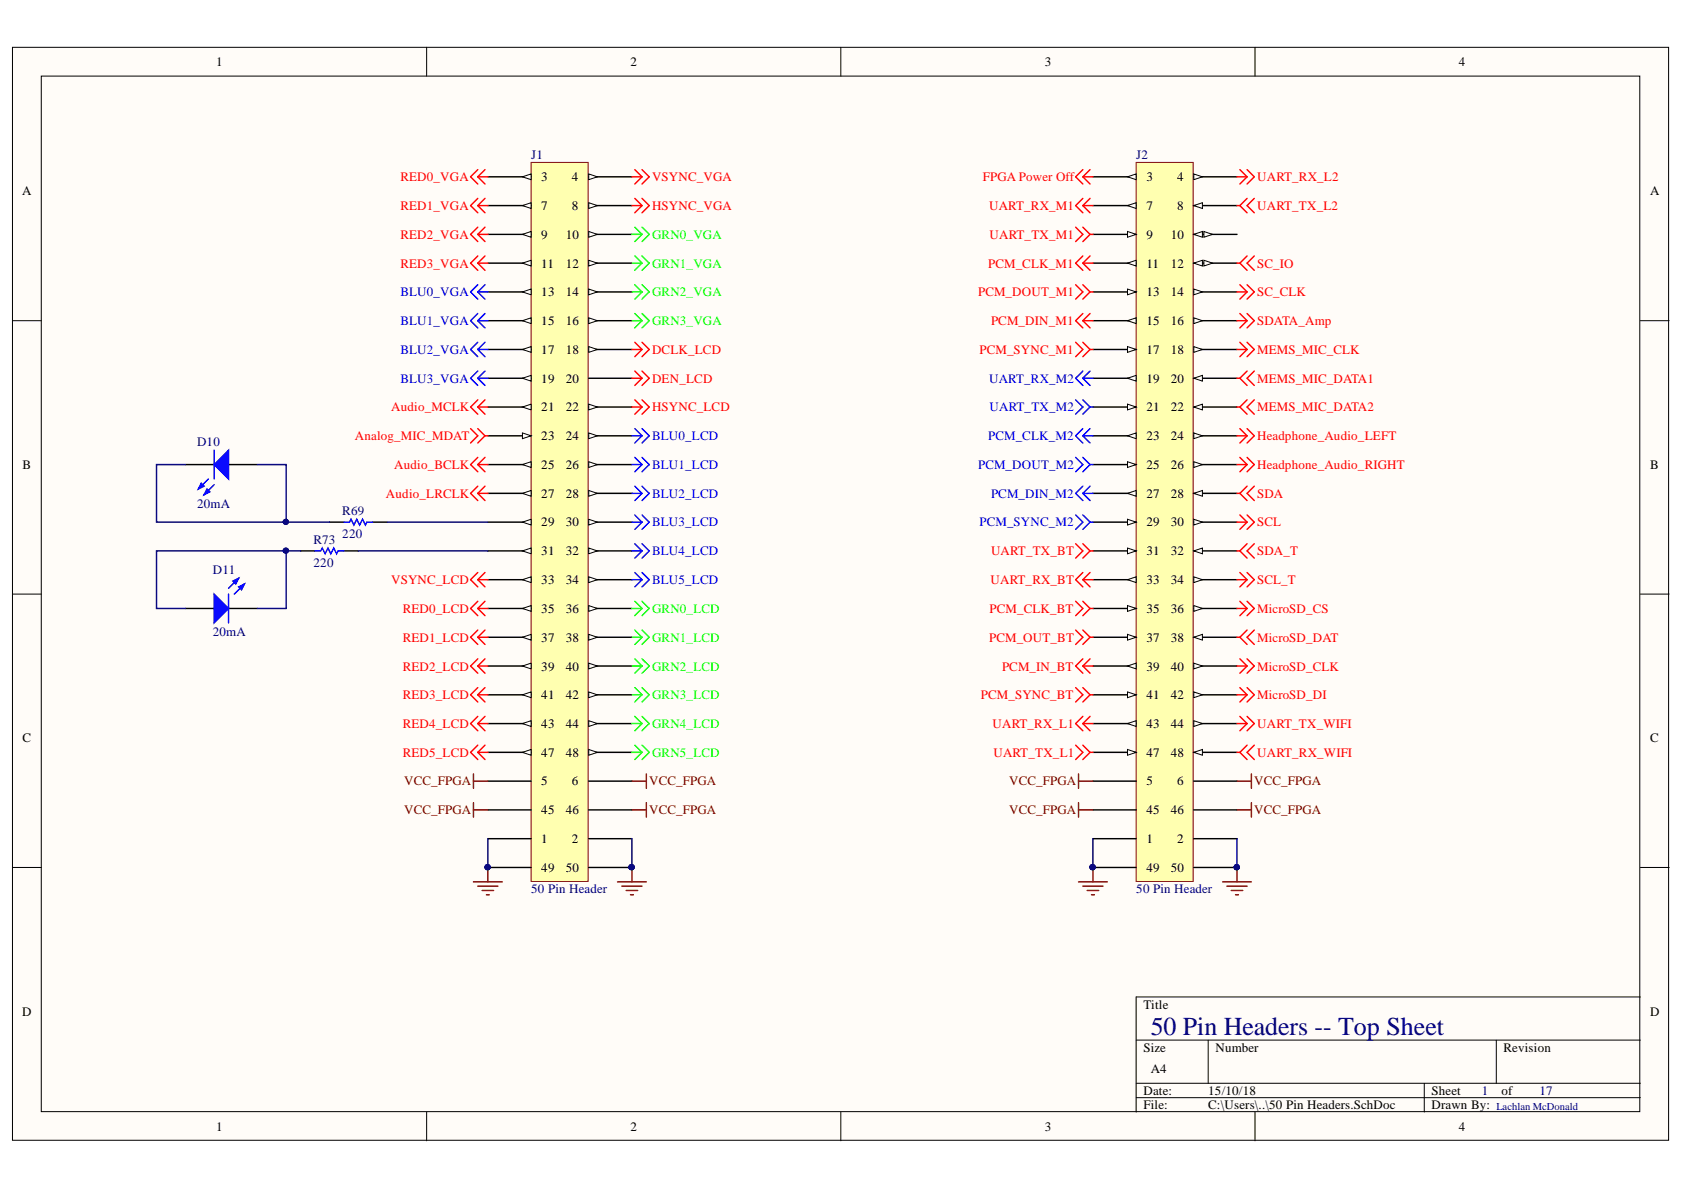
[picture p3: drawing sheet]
<svg xmlns="http://www.w3.org/2000/svg" width="297mm" height="210mm" viewBox="0 0 297 210" stroke-linecap="round" stroke-linejoin="round" font-family="sans-serif">
<defs><g id="words">
<text font-size="4.6" fill="#000080" x="203" y="182.5">50 Pin Headers -- Top Sheet</text>
<g font-size="2.3">
<text x="38.1" y="11.7">1</text>
<text x="111.2" y="11.7">2</text>
<text x="184.3" y="11.7">3</text>
<text x="257.3" y="11.7">4</text>
<text x="3.9" y="34.5">A</text>
<text x="95.5" y="31.9">3</text>
<text x="100.9" y="31.9">4</text>
<text x="202.2" y="31.9">3</text>
<text x="207.6" y="31.9">4</text>
<text x="291.1" y="34.5">A</text>
<text x="95.5" y="37">7</text>
<text x="100.9" y="37">8</text>
<text x="202.2" y="37">7</text>
<text x="207.6" y="37">8</text>
<text x="95.5" y="42.1">9</text>
<text x="95.5" y="47.2">11</text>
<text x="99.8" y="42.1">10</text>
<text x="99.8" y="47.2">12</text>
<text x="202.2" y="42.1">9</text>
<text x="202.2" y="47.2">11</text>
<text x="206.5" y="42.1">10</text>
<text x="206.5" y="47.2">12</text>
<text x="95.5" y="52.3">13</text>
<text x="99.8" y="52.3">14</text>
<text x="202.2" y="52.3">13</text>
<text x="206.5" y="52.3">14</text>
<text x="95.5" y="57.4">15</text>
<text x="99.8" y="57.4">16</text>
<text x="202.2" y="57.4">15</text>
<text x="206.5" y="57.4">16</text>
<text x="95.5" y="62.4">17</text>
<text x="99.8" y="62.4">18</text>
<text x="202.2" y="62.4">17</text>
<text x="206.5" y="62.4">18</text>
<text x="95.5" y="67.5">19</text>
<text x="99.8" y="67.5">20</text>
<text x="202.2" y="67.5">19</text>
<text x="206.5" y="67.5">20</text>
<text x="95.5" y="72.6">21</text>
<text x="95.5" y="77.6">23</text>
<text x="99.8" y="72.6">22</text>
<text x="99.8" y="77.6">24</text>
<text x="202.2" y="72.6">21</text>
<text x="202.2" y="77.6">23</text>
<text x="206.5" y="72.6">22</text>
<text x="206.5" y="77.6">24</text>
<text x="4" y="82.7">B</text>
<text x="95.5" y="82.7">25</text>
<text x="99.8" y="82.7">26</text>
<text x="202.2" y="82.7">25</text>
<text x="206.5" y="82.7">26</text>
<text x="291.1" y="82.7">B</text>
<text x="95.5" y="87.8">27</text>
<text x="99.8" y="87.8">28</text>
<text x="202.2" y="87.8">27</text>
<text x="206.5" y="87.8">28</text>
<text x="95.5" y="92.8">29</text>
<text x="99.8" y="92.8">30</text>
<text x="202.2" y="92.8">29</text>
<text x="206.5" y="92.8">30</text>
<text x="95.5" y="97.9">31</text>
<text x="99.8" y="97.9">32</text>
<text x="202.2" y="97.9">31</text>
<text x="206.5" y="97.9">32</text>
<text x="95.5" y="103">33</text>
<text x="99.8" y="103">34</text>
<text x="202.2" y="103">33</text>
<text x="206.5" y="103">34</text>
<text x="95.5" y="108.1">35</text>
<text x="95.5" y="113.2">37</text>
<text x="99.8" y="108.1">36</text>
<text x="99.8" y="113.2">38</text>
<text x="202.2" y="108.1">35</text>
<text x="202.2" y="113.2">37</text>
<text x="206.5" y="108.1">36</text>
<text x="206.5" y="113.2">38</text>
<text x="95.5" y="118.3">39</text>
<text x="99.8" y="118.3">40</text>
<text x="202.2" y="118.3">39</text>
<text x="206.5" y="118.3">40</text>
<text x="95.5" y="123.3">41</text>
<text x="99.8" y="123.3">42</text>
<text x="202.2" y="123.3">41</text>
<text x="206.5" y="123.3">42</text>
<text x="4" y="130.9">C</text>
<text x="95.5" y="128.4">43</text>
<text x="99.8" y="128.4">44</text>
<text x="202.2" y="128.4">43</text>
<text x="206.5" y="128.4">44</text>
<text x="291.1" y="130.9">C</text>
<text x="95.5" y="133.5">47</text>
<text x="99.8" y="133.5">48</text>
<text x="202.2" y="133.5">47</text>
<text x="206.5" y="133.5">48</text>
<text x="95.5" y="138.5">5</text>
<text x="95.5" y="143.6">45</text>
<text x="99.8" y="143.6">46</text>
<text x="100.9" y="138.5">6</text>
<text x="202.2" y="138.5">5</text>
<text x="202.2" y="143.6">45</text>
<text x="206.5" y="143.6">46</text>
<text x="207.6" y="138.5">6</text>
<text x="95.5" y="148.7">1</text>
<text x="100.9" y="148.7">2</text>
<text x="202.2" y="148.7">1</text>
<text x="207.6" y="148.7">2</text>
<text x="95.5" y="153.8">49</text>
<text x="99.8" y="153.8">50</text>
<text x="202.2" y="153.8">49</text>
<text x="206.5" y="153.8">50</text>
<text x="3.9" y="179.2">D</text>
<text x="201.7" y="177.9">Title</text>
<text x="291.1" y="179.2">D</text>
<text x="201.7" y="185.5">Size</text>
<text x="214.4" y="185.5">Number</text>
<text x="265.2" y="185.5">Revision</text>
<text x="203" y="189.3">A4</text>
<text x="201.7" y="193.1">Date:</text>
<text x="201.7" y="195.7">File:</text>
<text x="213.1" y="193.1">15/10/18</text>
<text x="213.1" y="195.7">C:\Users\..\50 Pin Headers.SchDoc</text>
<text x="252.5" y="193.1">Sheet</text>
<text x="252.5" y="195.7">Drawn By:</text>
<text x="264.8" y="193.1">of</text>
<text x="38.1" y="199.5">1</text>
<text x="111.2" y="199.5">2</text>
<text x="184.3" y="199.5">3</text>
<text x="257.3" y="199.5">4</text>
</g>
<g font-size="2.3" fill="#000080">
<text x="93.7" y="28.1">J1</text>
<text x="200.4" y="28.1">J2</text>
<text x="34.8" y="78.7">D10</text>
<text x="34.8" y="89.6">20mA</text>
<text x="55.3" y="95.9">R73</text>
<text x="60.4" y="90.8">R69</text>
<text x="60.4" y="94.9">220</text>
<text x="37.5" y="101.2">D11</text>
<text x="55.3" y="99.9">220</text>
<text x="37.5" y="112.2">20mA</text>
<text x="93.7" y="157.6">50 Pin Header</text>
<text x="200.4" y="157.6">50 Pin Header</text>
<text x="261.4" y="193.1">1</text>
<text x="271.6" y="193.1">17</text>
</g>
<g font-size="2.3" fill="#f00">
<text x="70.6" y="31.9">RED0_VGA</text>
<text x="115" y="31.9">VSYNC_VGA</text>
<text x="173.4" y="31.9">FPGA Power Off</text>
<text x="221.7" y="31.9">UART_RX_L2</text>
<text x="70.6" y="37">RED1_VGA</text>
<text x="115" y="37">HSYNC_VGA</text>
<text x="174.5" y="37">UART_RX_M1</text>
<text x="221.7" y="37">UART_TX_L2</text>
<text x="70.6" y="42.1">RED2_VGA</text>
<text x="70.6" y="47.2">RED3_VGA</text>
<text x="174.3" y="47.2">PCM_CLK_M1</text>
<text x="174.6" y="42.1">UART_TX_M1</text>
<text x="221.7" y="47.2">SC_IO</text>
<text x="172.5" y="52.3">PCM_DOUT_M1</text>
<text x="221.7" y="52.3">SC_CLK</text>
<text x="174.8" y="57.4">PCM_DIN_M1</text>
<text x="221.7" y="57.4">SDATA_Amp</text>
<text x="115" y="62.4">DCLK_LCD</text>
<text x="172.8" y="62.4">PCM_SYNC_M1</text>
<text x="221.7" y="62.4">MEMS_MIC_CLK</text>
<text x="115" y="67.5">DEN_LCD</text>
<text x="221.7" y="67.5">MEMS_MIC_DATA1</text>
<text x="62.6" y="77.6">Analog_MIC_MDAT</text>
<text x="69" y="72.6">Audio_MCLK</text>
<text x="115" y="72.6">HSYNC_LCD</text>
<text x="221.7" y="77.6">Headphone_Audio_LEFT</text>
<text x="221.7" y="72.6">MEMS_MIC_DATA2</text>
<text x="69.5" y="82.7">Audio_BCLK</text>
<text x="221.7" y="82.7">Headphone_Audio_RIGHT</text>
<text x="68.1" y="87.8">Audio_LRCLK</text>
<text x="221.7" y="87.8">SDA</text>
<text x="221.7" y="92.8">SCL</text>
<text x="174.8" y="97.9">UART_TX_BT</text>
<text x="221.7" y="97.9">SDA_T</text>
<text x="69" y="103">VSYNC_LCD</text>
<text x="174.7" y="103">UART_RX_BT</text>
<text x="221.7" y="103">SCL_T</text>
<text x="71" y="108.1">RED0_LCD</text>
<text x="71" y="113.2">RED1_LCD</text>
<text x="174.5" y="113.2">PCM_OUT_BT</text>
<text x="174.6" y="108.1">PCM_CLK_BT</text>
<text x="221.7" y="113.2">MicroSD_DAT</text>
<text x="221.7" y="108.1">MicroSD_CS</text>
<text x="71" y="118.3">RED2_LCD</text>
<text x="176.8" y="118.3">PCM_IN_BT</text>
<text x="221.7" y="118.3">MicroSD_CLK</text>
<text x="71" y="123.3">RED3_LCD</text>
<text x="173" y="123.3">PCM_SYNC_BT</text>
<text x="221.7" y="123.3">MicroSD_DI</text>
<text x="71" y="128.4">RED4_LCD</text>
<text x="175.1" y="128.4">UART_RX_L1</text>
<text x="221.7" y="128.4">UART_TX_WIFI</text>
<text x="71" y="133.5">RED5_LCD</text>
<text x="175.2" y="133.5">UART_TX_L1</text>
<text x="221.7" y="133.5">UART_RX_WIFI</text>
</g>
<g font-size="2.3" fill="#0f0">
<text x="115" y="47.2">GRN1_VGA</text>
<text x="115" y="42.1">GRN0_VGA</text>
<text x="115" y="52.3">GRN2_VGA</text>
<text x="115" y="57.4">GRN3_VGA</text>
<text x="115" y="113.2">GRN1_LCD</text>
<text x="115" y="108.1">GRN0_LCD</text>
<text x="115" y="118.3">GRN2_LCD</text>
<text x="115" y="123.3">GRN3_LCD</text>
<text x="115" y="128.4">GRN4_LCD</text>
<text x="115" y="133.5">GRN5_LCD</text>
</g>
<g font-size="2.3" fill="#00f">
<text x="70.6" y="52.3">BLU0_VGA</text>
<text x="70.6" y="57.4">BLU1_VGA</text>
<text x="70.6" y="62.4">BLU2_VGA</text>
<text x="70.6" y="67.5">BLU3_VGA</text>
<text x="174.5" y="67.5">UART_RX_M2</text>
<text x="115" y="77.6">BLU0_LCD</text>
<text x="174.3" y="77.6">PCM_CLK_M2</text>
<text x="174.6" y="72.6">UART_TX_M2</text>
<text x="115" y="82.7">BLU1_LCD</text>
<text x="172.5" y="82.7">PCM_DOUT_M2</text>
<text x="115" y="87.8">BLU2_LCD</text>
<text x="174.8" y="87.8">PCM_DIN_M2</text>
<text x="115" y="92.8">BLU3_LCD</text>
<text x="172.8" y="92.8">PCM_SYNC_M2</text>
<text x="115" y="97.9">BLU4_LCD</text>
<text x="115" y="103">BLU5_LCD</text>
</g>
<g font-size="2.3" fill="#800000">
<text x="71.3" y="138.5">VCC_FPGA</text>
<text x="71.3" y="143.6">VCC_FPGA</text>
<text x="114.5" y="143.6">VCC_FPGA</text>
<text x="114.5" y="138.5">VCC_FPGA</text>
<text x="178" y="138.5">VCC_FPGA</text>
<text x="178" y="143.6">VCC_FPGA</text>
<text x="221.2" y="143.6">VCC_FPGA</text>
<text x="221.2" y="138.5">VCC_FPGA</text>
</g>
<text font-size="1.9" fill="#000080" x="263.9" y="195.7">Lachlan McDonald</text>
</g></defs>
<g fill="#fffcf8" stroke="#000" stroke-width=".18">
<path d="M2.2 8.3h292.1v192.8h-292.1z"/>
<path d="M7.3 13.4h281.9v182.7h-281.9z"/>
</g>
<g fill="none" stroke="#000" stroke-width=".18">
<path d="M75.3 8.3v5.1M148.3 8.3v5.1M221.4 8.3v5.1M2.2 56.6h5.1M289.3 56.6h5.1M2.2 104.8h5.1M289.3 104.8h5.1M2.2 153h5.1M289.3 153h5.1M289.3 175.9h-88.9v20.3M75.3 196.2v5M148.3 196.2v5"/>
<path d="M200.4 183.5h88.9M200.4 191.1h88.9M200.4 193.6h88.9M213.1 183.5v7.6M221.4 196.2v5M251.2 191.1v5.1M263.9 183.5v7.6"/>
</g>
<path d="M93.7 28.7h10v126.8h-10z" fill="#ffffb0" stroke="#800000" stroke-width=".18"/>
<path d="M86.1 31.2h7.6M86.1 147.9h7.6M103.8 147.9h7.7" fill="none" stroke="#000" stroke-width=".25"/>
<path d="M92.2 31.2l1.5-.5v1z" fill="#fffcf8"/>
<path d="M92.2 31.2l1.5-.5v1z" fill="none" stroke="#000" stroke-width=".18"/>
<path d="M103.8 31.2h7.7" fill="none" stroke="#000" stroke-width=".25"/>
<path d="M103.8 30.7l1.6 .5-1.6 .5z" fill="#fffcf8"/>
<path d="M103.8 30.7l1.6 .5-1.6 .5z" fill="none" stroke="#000" stroke-width=".18"/>
<path d="M86.1 36.3h7.6M86.1 137.8h7.6M103.8 137.8h7.7" fill="none" stroke="#000" stroke-width=".25"/>
<path d="M92.2 36.3l1.5-.5v1z" fill="#fffcf8"/>
<path d="M92.2 36.3l1.5-.5v1z" fill="none" stroke="#000" stroke-width=".18"/>
<path d="M103.8 36.3h7.7" fill="none" stroke="#000" stroke-width=".25"/>
<path d="M103.8 35.8l1.6 .5-1.6 .5z" fill="#fffcf8"/>
<path d="M103.8 35.8l1.6 .5-1.6 .5z" fill="none" stroke="#000" stroke-width=".18"/>
<path d="M86.1 41.3h7.6" fill="none" stroke="#000" stroke-width=".25"/>
<path d="M92.2 41.3l1.5-.5v1z" fill="#fffcf8"/>
<path d="M92.2 41.3l1.5-.5v1z" fill="none" stroke="#000" stroke-width=".18"/>
<path d="M103.8 41.3h7.7" fill="none" stroke="#000" stroke-width=".25"/>
<path d="M103.8 40.8l1.6 .5-1.6 .5z" fill="#fffcf8"/>
<path d="M103.8 40.8l1.6 .5-1.6 .5z" fill="none" stroke="#000" stroke-width=".18"/>
<path d="M86.1 46.4h7.6" fill="none" stroke="#000" stroke-width=".25"/>
<path d="M92.2 46.4l1.5-.5v1z" fill="#fffcf8"/>
<path d="M92.2 46.4l1.5-.5v1z" fill="none" stroke="#000" stroke-width=".18"/>
<path d="M103.8 46.4h7.7" fill="none" stroke="#000" stroke-width=".25"/>
<path d="M103.8 45.9l1.6 .5-1.6 .5z" fill="#fffcf8"/>
<path d="M103.8 45.9l1.6 .5-1.6 .5z" fill="none" stroke="#000" stroke-width=".18"/>
<path d="M86.1 51.5h7.6" fill="none" stroke="#000" stroke-width=".25"/>
<path d="M92.2 51.5l1.5-.5v1z" fill="#fffcf8"/>
<path d="M92.2 51.5l1.5-.5v1z" fill="none" stroke="#000" stroke-width=".18"/>
<path d="M103.8 51.5h7.7" fill="none" stroke="#000" stroke-width=".25"/>
<path d="M103.8 51l1.6 .5-1.6 .5z" fill="#fffcf8"/>
<path d="M103.8 51l1.6 .5-1.6 .5z" fill="none" stroke="#000" stroke-width=".18"/>
<path d="M86.1 56.6h7.6" fill="none" stroke="#000" stroke-width=".25"/>
<path d="M92.2 56.6l1.5-.5v1z" fill="#fffcf8"/>
<path d="M92.2 56.6l1.5-.5v1z" fill="none" stroke="#000" stroke-width=".18"/>
<path d="M103.8 56.6h7.7" fill="none" stroke="#000" stroke-width=".25"/>
<path d="M103.8 56.1l1.6 .5-1.6 .5z" fill="#fffcf8"/>
<path d="M103.8 56.1l1.6 .5-1.6 .5z" fill="none" stroke="#000" stroke-width=".18"/>
<path d="M86.1 61.6h7.6" fill="none" stroke="#000" stroke-width=".25"/>
<path d="M92.2 61.6l1.5-.5v1.1z" fill="#fffcf8"/>
<path d="M92.2 61.6l1.5-.5v1.1z" fill="none" stroke="#000" stroke-width=".18"/>
<path d="M103.8 61.6h7.7" fill="none" stroke="#000" stroke-width=".25"/>
<path d="M103.8 61.1l1.6 .5-1.6 .6z" fill="#fffcf8"/>
<path d="M103.8 61.1l1.6 .5-1.6 .6z" fill="none" stroke="#000" stroke-width=".18"/>
<path d="M86.1 66.7h7.6" fill="none" stroke="#000" stroke-width=".25"/>
<path d="M92.2 66.7l1.5-.5v1z" fill="#fffcf8"/>
<path d="M92.2 66.7l1.5-.5v1z" fill="none" stroke="#000" stroke-width=".18"/>
<path d="M86.1 71.8h7.6M103.8 66.7h7.7" fill="none" stroke="#000" stroke-width=".25"/>
<path d="M92.2 71.8l1.5-.5v1z" fill="#fffcf8"/>
<path d="M92.2 71.8l1.5-.5v1z" fill="none" stroke="#000" stroke-width=".18"/>
<path d="M103.8 71.8h7.7" fill="none" stroke="#000" stroke-width=".25"/>
<path d="M103.8 71.3l1.6 .5-1.6 .5z" fill="#fffcf8"/>
<path d="M103.8 71.3l1.6 .5-1.6 .5z" fill="none" stroke="#000" stroke-width=".18"/>
<path d="M86.1 76.9h7.6" fill="none" stroke="#000" stroke-width=".25"/>
<path d="M92.2 76.4l1.5 .5-1.5 .5z" fill="#fffcf8"/>
<path d="M92.2 76.4l1.5 .5-1.5 .5z" fill="none" stroke="#000" stroke-width=".18"/>
<path d="M103.8 76.9h7.7" fill="none" stroke="#000" stroke-width=".25"/>
<path d="M103.8 76.4l1.6 .5-1.6 .5z" fill="#fffcf8"/>
<path d="M103.8 76.4l1.6 .5-1.6 .5z" fill="none" stroke="#000" stroke-width=".18"/>
<path d="M86.1 81.9h7.6" fill="none" stroke="#000" stroke-width=".25"/>
<path d="M92.2 81.9l1.5-.5v1.1z" fill="#fffcf8"/>
<path d="M92.2 81.9l1.5-.5v1.1z" fill="none" stroke="#000" stroke-width=".18"/>
<path d="M103.8 81.9h7.7" fill="none" stroke="#000" stroke-width=".25"/>
<path d="M103.8 81.4l1.6 .5-1.6 .6z" fill="#fffcf8"/>
<path d="M103.8 81.4l1.6 .5-1.6 .6z" fill="none" stroke="#000" stroke-width=".18"/>
<path d="M86.1 87h7.6" fill="none" stroke="#000" stroke-width=".25"/>
<path d="M92.2 87l1.5-.5v1z" fill="#fffcf8"/>
<path d="M92.2 87l1.5-.5v1z" fill="none" stroke="#000" stroke-width=".18"/>
<path d="M103.8 87h7.7" fill="none" stroke="#000" stroke-width=".25"/>
<path d="M103.8 86.5l1.6 .5-1.6 .5z" fill="#fffcf8"/>
<path d="M103.8 86.5l1.6 .5-1.6 .5z" fill="none" stroke="#000" stroke-width=".18"/>
<path d="M86.1 92.1h7.6" fill="none" stroke="#000" stroke-width=".25"/>
<path d="M92.2 92.1l1.5-.5v1z" fill="#fffcf8"/>
<path d="M92.2 92.1l1.5-.5v1z" fill="none" stroke="#000" stroke-width=".18"/>
<path d="M103.8 92.1h7.7" fill="none" stroke="#000" stroke-width=".25"/>
<path d="M103.8 91.6l1.6 .5-1.6 .5z" fill="#fffcf8"/>
<path d="M103.8 91.6l1.6 .5-1.6 .5z" fill="none" stroke="#000" stroke-width=".18"/>
<path d="M86.1 97.2h7.6" fill="none" stroke="#000" stroke-width=".25"/>
<path d="M92.2 97.2l1.5-.5v1z" fill="#fffcf8"/>
<path d="M92.2 97.2l1.5-.5v1z" fill="none" stroke="#000" stroke-width=".18"/>
<path d="M103.8 97.2h7.7" fill="none" stroke="#000" stroke-width=".25"/>
<path d="M103.8 96.7l1.6 .5-1.6 .5z" fill="#fffcf8"/>
<path d="M103.8 96.7l1.6 .5-1.6 .5z" fill="none" stroke="#000" stroke-width=".18"/>
<path d="M86.1 102.3h7.6" fill="none" stroke="#000" stroke-width=".25"/>
<path d="M92.2 102.3l1.5-.6v1.1z" fill="#fffcf8"/>
<path d="M92.2 102.3l1.5-.6v1.1z" fill="none" stroke="#000" stroke-width=".18"/>
<path d="M103.8 102.3h7.7" fill="none" stroke="#000" stroke-width=".25"/>
<path d="M103.8 101.7l1.6 .6-1.6 .5z" fill="#fffcf8"/>
<path d="M103.8 101.7l1.6 .6-1.6 .5z" fill="none" stroke="#000" stroke-width=".18"/>
<path d="M86.1 107.3h7.6" fill="none" stroke="#000" stroke-width=".25"/>
<path d="M92.2 107.3l1.5-.5v1z" fill="#fffcf8"/>
<path d="M92.2 107.3l1.5-.5v1z" fill="none" stroke="#000" stroke-width=".18"/>
<path d="M103.8 107.3h7.7" fill="none" stroke="#000" stroke-width=".25"/>
<path d="M103.8 106.8l1.6 .5-1.6 .5z" fill="#fffcf8"/>
<path d="M103.8 106.8l1.6 .5-1.6 .5z" fill="none" stroke="#000" stroke-width=".18"/>
<path d="M86.1 112.4h7.6" fill="none" stroke="#000" stroke-width=".25"/>
<path d="M92.2 112.4l1.5-.5v1z" fill="#fffcf8"/>
<path d="M92.2 112.4l1.5-.5v1z" fill="none" stroke="#000" stroke-width=".18"/>
<path d="M103.8 112.4h7.7" fill="none" stroke="#000" stroke-width=".25"/>
<path d="M103.8 111.9l1.6 .5-1.6 .5z" fill="#fffcf8"/>
<path d="M103.8 111.9l1.6 .5-1.6 .5z" fill="none" stroke="#000" stroke-width=".18"/>
<path d="M86.1 117.5h7.6" fill="none" stroke="#000" stroke-width=".25"/>
<path d="M92.2 117.5l1.5-.5v1z" fill="#fffcf8"/>
<path d="M92.2 117.5l1.5-.5v1z" fill="none" stroke="#000" stroke-width=".18"/>
<path d="M103.8 117.5h7.7" fill="none" stroke="#000" stroke-width=".25"/>
<path d="M103.8 117l1.6 .5-1.6 .5z" fill="#fffcf8"/>
<path d="M103.8 117l1.6 .5-1.6 .5z" fill="none" stroke="#000" stroke-width=".18"/>
<path d="M86.1 122.6h7.6" fill="none" stroke="#000" stroke-width=".25"/>
<path d="M92.2 122.6l1.5-.6v1.1z" fill="#fffcf8"/>
<path d="M92.2 122.6l1.5-.6v1.1z" fill="none" stroke="#000" stroke-width=".18"/>
<path d="M103.8 122.6h7.7" fill="none" stroke="#000" stroke-width=".25"/>
<path d="M103.8 122l1.6 .6-1.6 .5z" fill="#fffcf8"/>
<path d="M103.8 122l1.6 .6-1.6 .5z" fill="none" stroke="#000" stroke-width=".18"/>
<path d="M86.1 127.6h7.6" fill="none" stroke="#000" stroke-width=".25"/>
<path d="M92.2 127.6l1.5-.5v1z" fill="#fffcf8"/>
<path d="M92.2 127.6l1.5-.5v1z" fill="none" stroke="#000" stroke-width=".18"/>
<path d="M103.8 127.6h7.7" fill="none" stroke="#000" stroke-width=".25"/>
<path d="M103.8 127.1l1.6 .5-1.6 .5z" fill="#fffcf8"/>
<path d="M103.8 127.1l1.6 .5-1.6 .5z" fill="none" stroke="#000" stroke-width=".18"/>
<path d="M86.1 132.7h7.6M86.1 142.9h7.6M103.8 142.9h7.7" fill="none" stroke="#000" stroke-width=".25"/>
<path d="M92.2 132.7l1.5-.5v1z" fill="#fffcf8"/>
<path d="M92.2 132.7l1.5-.5v1z" fill="none" stroke="#000" stroke-width=".18"/>
<path d="M103.8 132.7h7.7" fill="none" stroke="#000" stroke-width=".25"/>
<path d="M103.8 132.2l1.6 .5-1.6 .5z" fill="#fffcf8"/>
<path d="M103.8 132.2l1.6 .5-1.6 .5z" fill="none" stroke="#000" stroke-width=".18"/>
<path d="M86.1 153h7.6M103.8 153h7.7" fill="none" stroke="#000" stroke-width=".25"/>
<g fill="#000080" stroke="#000080" stroke-width=".18">
<circle cx="86" cy="153" r=".46"/>
<circle cx="111.4" cy="153" r=".46"/>
</g>
<g fill="none" stroke="#800000" stroke-width=".25">
<path d="M83.5 136.5v2.6M83.5 137.8h2.6M111.5 137.8h2.5M114 136.5v2.6M83.5 155.5h5.1M83.5 141.6v2.5M83.5 142.9h2.6M84.3 156.3h3.5M85 157.1h2.1M85.8 157.8h.5M86.1 153v2.5M108.9 155.5h5.1"/>
<path d="M109.7 156.3h3.5M110.4 157.1h2.1M111.2 157.8h.5M111.5 153v2.5M111.5 142.9h2.5M114 141.6v2.5"/>
</g>
<path d="M200.4 28.7h10.1v126.8h-10.1z" fill="#ffffb0" stroke="#800000" stroke-width=".18"/>
<path d="M192.8 31.2h7.6M192.8 147.9h7.6M210.6 147.9h7.6" fill="none" stroke="#000" stroke-width=".25"/>
<path d="M198.9 31.2l1.5-.5v1z" fill="#fffcf8"/>
<path d="M198.9 31.2l1.5-.5v1z" fill="none" stroke="#000" stroke-width=".18"/>
<path d="M210.6 31.2h7.6" fill="none" stroke="#000" stroke-width=".25"/>
<path d="M210.6 30.7l1.5 .5-1.5 .5z" fill="#fffcf8"/>
<path d="M210.6 30.7l1.5 .5-1.5 .5z" fill="none" stroke="#000" stroke-width=".18"/>
<path d="M192.8 36.3h7.6M192.8 137.8h7.6M210.6 137.8h7.6" fill="none" stroke="#000" stroke-width=".25"/>
<path d="M198.9 36.3l1.5-.5v1z" fill="#fffcf8"/>
<path d="M198.9 36.3l1.5-.5v1z" fill="none" stroke="#000" stroke-width=".18"/>
<path d="M210.6 36.3h7.6" fill="none" stroke="#000" stroke-width=".25"/>
<path d="M210.6 36.3l1.5-.5v1z" fill="#fffcf8"/>
<path d="M210.6 36.3l1.5-.5v1z" fill="none" stroke="#000" stroke-width=".18"/>
<path d="M192.8 41.3h7.6" fill="none" stroke="#000" stroke-width=".25"/>
<path d="M198.9 40.8l1.5 .5-1.5 .5z" fill="#fffcf8"/>
<path d="M198.9 40.8l1.5 .5-1.5 .5z" fill="none" stroke="#000" stroke-width=".18"/>
<path d="M210.6 41.3h7.6" fill="none" stroke="#000" stroke-width=".25"/>
<path d="M210.6 41.3l1.5-.5v1z" fill="#fffcf8"/>
<path d="M210.6 41.3l1.5-.5v1z" fill="none" stroke="#000" stroke-width=".18"/>
<path d="M212.3 40.8l1.6 .5-1.6 .5z" fill="#fffcf8"/>
<path d="M212.3 40.8l1.6 .5-1.6 .5z" fill="none" stroke="#000" stroke-width=".18"/>
<path d="M192.8 46.4h7.6" fill="none" stroke="#000" stroke-width=".25"/>
<path d="M198.9 46.4l1.5-.5v1z" fill="#fffcf8"/>
<path d="M198.9 46.4l1.5-.5v1z" fill="none" stroke="#000" stroke-width=".18"/>
<path d="M210.6 46.4h7.6" fill="none" stroke="#000" stroke-width=".25"/>
<path d="M210.6 46.4l1.5-.5v1z" fill="#fffcf8"/>
<path d="M210.6 46.4l1.5-.5v1z" fill="none" stroke="#000" stroke-width=".18"/>
<path d="M212.3 45.9l1.6 .5-1.6 .5z" fill="#fffcf8"/>
<path d="M212.3 45.9l1.6 .5-1.6 .5z" fill="none" stroke="#000" stroke-width=".18"/>
<path d="M192.8 51.5h7.6" fill="none" stroke="#000" stroke-width=".25"/>
<path d="M198.9 51l1.5 .5-1.5 .5z" fill="#fffcf8"/>
<path d="M198.9 51l1.5 .5-1.5 .5z" fill="none" stroke="#000" stroke-width=".18"/>
<path d="M210.6 51.5h7.6" fill="none" stroke="#000" stroke-width=".25"/>
<path d="M210.6 51l1.5 .5-1.5 .5z" fill="#fffcf8"/>
<path d="M210.6 51l1.5 .5-1.5 .5z" fill="none" stroke="#000" stroke-width=".18"/>
<path d="M192.8 56.6h7.6" fill="none" stroke="#000" stroke-width=".25"/>
<path d="M198.9 56.6l1.5-.5v1z" fill="#fffcf8"/>
<path d="M198.9 56.6l1.5-.5v1z" fill="none" stroke="#000" stroke-width=".18"/>
<path d="M210.6 56.6h7.6" fill="none" stroke="#000" stroke-width=".25"/>
<path d="M210.6 56.1l1.5 .5-1.5 .5z" fill="#fffcf8"/>
<path d="M210.6 56.1l1.5 .5-1.5 .5z" fill="none" stroke="#000" stroke-width=".18"/>
<path d="M192.8 61.6h7.6" fill="none" stroke="#000" stroke-width=".25"/>
<path d="M198.9 61.1l1.5 .5-1.5 .6z" fill="#fffcf8"/>
<path d="M198.9 61.1l1.5 .5-1.5 .6z" fill="none" stroke="#000" stroke-width=".18"/>
<path d="M210.6 61.6h7.6" fill="none" stroke="#000" stroke-width=".25"/>
<path d="M210.6 61.1l1.5 .5-1.5 .6z" fill="#fffcf8"/>
<path d="M210.6 61.1l1.5 .5-1.5 .6z" fill="none" stroke="#000" stroke-width=".18"/>
<path d="M192.8 66.7h7.6" fill="none" stroke="#000" stroke-width=".25"/>
<path d="M198.9 66.7l1.5-.5v1z" fill="#fffcf8"/>
<path d="M198.9 66.7l1.5-.5v1z" fill="none" stroke="#000" stroke-width=".18"/>
<path d="M210.6 66.7h7.6" fill="none" stroke="#000" stroke-width=".25"/>
<path d="M210.6 66.7l1.5-.5v1z" fill="#fffcf8"/>
<path d="M210.6 66.7l1.5-.5v1z" fill="none" stroke="#000" stroke-width=".18"/>
<path d="M192.8 71.8h7.6" fill="none" stroke="#000" stroke-width=".25"/>
<path d="M198.9 71.3l1.5 .5-1.5 .5z" fill="#fffcf8"/>
<path d="M198.9 71.3l1.5 .5-1.5 .5z" fill="none" stroke="#000" stroke-width=".18"/>
<path d="M210.6 71.8h7.6" fill="none" stroke="#000" stroke-width=".25"/>
<path d="M210.6 71.8l1.5-.5v1z" fill="#fffcf8"/>
<path d="M210.6 71.8l1.5-.5v1z" fill="none" stroke="#000" stroke-width=".18"/>
<path d="M192.8 76.9h7.6" fill="none" stroke="#000" stroke-width=".25"/>
<path d="M198.9 76.9l1.5-.5v1z" fill="#fffcf8"/>
<path d="M198.9 76.9l1.5-.5v1z" fill="none" stroke="#000" stroke-width=".18"/>
<path d="M210.6 76.9h7.6" fill="none" stroke="#000" stroke-width=".25"/>
<path d="M210.6 76.4l1.5 .5-1.5 .5z" fill="#fffcf8"/>
<path d="M210.6 76.4l1.5 .5-1.5 .5z" fill="none" stroke="#000" stroke-width=".18"/>
<path d="M192.8 81.9h7.6" fill="none" stroke="#000" stroke-width=".25"/>
<path d="M198.9 81.4l1.5 .5-1.5 .6z" fill="#fffcf8"/>
<path d="M198.9 81.4l1.5 .5-1.5 .6z" fill="none" stroke="#000" stroke-width=".18"/>
<path d="M210.6 81.9h7.6" fill="none" stroke="#000" stroke-width=".25"/>
<path d="M210.6 81.4l1.5 .5-1.5 .6z" fill="#fffcf8"/>
<path d="M210.6 81.4l1.5 .5-1.5 .6z" fill="none" stroke="#000" stroke-width=".18"/>
<path d="M192.8 87h7.6" fill="none" stroke="#000" stroke-width=".25"/>
<path d="M198.9 87l1.5-.5v1z" fill="#fffcf8"/>
<path d="M198.9 87l1.5-.5v1z" fill="none" stroke="#000" stroke-width=".18"/>
<path d="M210.6 87h7.6" fill="none" stroke="#000" stroke-width=".25"/>
<path d="M210.6 87l1.5-.5v1z" fill="#fffcf8"/>
<path d="M210.6 87l1.5-.5v1z" fill="none" stroke="#000" stroke-width=".18"/>
<path d="M192.8 92.1h7.6" fill="none" stroke="#000" stroke-width=".25"/>
<path d="M198.9 91.6l1.5 .5-1.5 .5z" fill="#fffcf8"/>
<path d="M198.9 91.6l1.5 .5-1.5 .5z" fill="none" stroke="#000" stroke-width=".18"/>
<path d="M210.6 92.1h7.6" fill="none" stroke="#000" stroke-width=".25"/>
<path d="M210.6 91.6l1.5 .5-1.5 .5z" fill="#fffcf8"/>
<path d="M210.6 91.6l1.5 .5-1.5 .5z" fill="none" stroke="#000" stroke-width=".18"/>
<path d="M192.8 97.2h7.6" fill="none" stroke="#000" stroke-width=".25"/>
<path d="M198.9 96.7l1.5 .5-1.5 .5z" fill="#fffcf8"/>
<path d="M198.9 96.7l1.5 .5-1.5 .5z" fill="none" stroke="#000" stroke-width=".18"/>
<path d="M210.6 97.2h7.6" fill="none" stroke="#000" stroke-width=".25"/>
<path d="M210.6 97.2l1.5-.5v1z" fill="#fffcf8"/>
<path d="M210.6 97.2l1.5-.5v1z" fill="none" stroke="#000" stroke-width=".18"/>
<path d="M192.8 102.3h7.6" fill="none" stroke="#000" stroke-width=".25"/>
<path d="M198.9 102.3l1.5-.6v1.1z" fill="#fffcf8"/>
<path d="M198.9 102.3l1.5-.6v1.1z" fill="none" stroke="#000" stroke-width=".18"/>
<path d="M210.6 102.3h7.6" fill="none" stroke="#000" stroke-width=".25"/>
<path d="M210.6 101.7l1.5 .6-1.5 .5z" fill="#fffcf8"/>
<path d="M210.6 101.7l1.5 .6-1.5 .5z" fill="none" stroke="#000" stroke-width=".18"/>
<path d="M192.8 107.3h7.6" fill="none" stroke="#000" stroke-width=".25"/>
<path d="M198.9 106.8l1.5 .5-1.5 .5z" fill="#fffcf8"/>
<path d="M198.9 106.8l1.5 .5-1.5 .5z" fill="none" stroke="#000" stroke-width=".18"/>
<path d="M210.6 107.3h7.6" fill="none" stroke="#000" stroke-width=".25"/>
<path d="M210.6 106.8l1.5 .5-1.5 .5z" fill="#fffcf8"/>
<path d="M210.6 106.8l1.5 .5-1.5 .5z" fill="none" stroke="#000" stroke-width=".18"/>
<path d="M192.8 112.4h7.6" fill="none" stroke="#000" stroke-width=".25"/>
<path d="M198.9 111.9l1.5 .5-1.5 .5z" fill="#fffcf8"/>
<path d="M198.9 111.9l1.5 .5-1.5 .5z" fill="none" stroke="#000" stroke-width=".18"/>
<path d="M210.6 112.4h7.6" fill="none" stroke="#000" stroke-width=".25"/>
<path d="M210.6 112.4l1.5-.5v1z" fill="#fffcf8"/>
<path d="M210.6 112.4l1.5-.5v1z" fill="none" stroke="#000" stroke-width=".18"/>
<path d="M192.8 117.5h7.6" fill="none" stroke="#000" stroke-width=".25"/>
<path d="M198.9 117.5l1.5-.5v1z" fill="#fffcf8"/>
<path d="M198.9 117.5l1.5-.5v1z" fill="none" stroke="#000" stroke-width=".18"/>
<path d="M210.6 117.5h7.6" fill="none" stroke="#000" stroke-width=".25"/>
<path d="M210.6 117l1.5 .5-1.5 .5z" fill="#fffcf8"/>
<path d="M210.6 117l1.5 .5-1.5 .5z" fill="none" stroke="#000" stroke-width=".18"/>
<path d="M192.8 122.6h7.6" fill="none" stroke="#000" stroke-width=".25"/>
<path d="M198.9 122l1.5 .6-1.5 .5z" fill="#fffcf8"/>
<path d="M198.9 122l1.5 .6-1.5 .5z" fill="none" stroke="#000" stroke-width=".18"/>
<path d="M210.6 122.6h7.6" fill="none" stroke="#000" stroke-width=".25"/>
<path d="M210.6 122l1.5 .6-1.5 .5z" fill="#fffcf8"/>
<path d="M210.6 122l1.5 .6-1.5 .5z" fill="none" stroke="#000" stroke-width=".18"/>
<path d="M192.8 127.6h7.6" fill="none" stroke="#000" stroke-width=".25"/>
<path d="M198.9 127.6l1.5-.5v1z" fill="#fffcf8"/>
<path d="M198.9 127.6l1.5-.5v1z" fill="none" stroke="#000" stroke-width=".18"/>
<path d="M210.6 127.6h7.6" fill="none" stroke="#000" stroke-width=".25"/>
<path d="M210.6 127.1l1.5 .5-1.5 .5z" fill="#fffcf8"/>
<path d="M210.6 127.1l1.5 .5-1.5 .5z" fill="none" stroke="#000" stroke-width=".18"/>
<path d="M192.8 132.7h7.6M192.8 142.9h7.6M210.6 142.9h7.6" fill="none" stroke="#000" stroke-width=".25"/>
<path d="M198.9 132.2l1.5 .5-1.5 .5z" fill="#fffcf8"/>
<path d="M198.9 132.2l1.5 .5-1.5 .5z" fill="none" stroke="#000" stroke-width=".18"/>
<path d="M210.6 132.7h7.6" fill="none" stroke="#000" stroke-width=".25"/>
<path d="M210.6 132.7l1.5-.5v1z" fill="#fffcf8"/>
<path d="M210.6 132.7l1.5-.5v1z" fill="none" stroke="#000" stroke-width=".18"/>
<path d="M32.7 81.9h5.1M40.3 81.9h5.1M192.8 153h7.6M210.6 153h7.6" fill="none" stroke="#000" stroke-width=".25"/>
<g fill="#000080" stroke="#000080" stroke-width=".18">
<circle cx="192.7" cy="153" r=".46"/>
<circle cx="218.1" cy="153" r=".46"/>
</g>
<g fill="none" stroke="#800000" stroke-width=".25">
<path d="M190.2 136.5v2.6M190.2 137.8h2.6M218.2 137.8h2.5M220.7 136.5v2.6M190.2 155.5h5.1M190.2 141.6v2.5M190.2 142.9h2.6M191 156.3h3.6M191.8 157.1h2M192.5 157.8h.5M192.8 153v2.5M215.7 155.5h5"/>
<path d="M216.4 156.3h3.6M217.2 157.1h2M217.9 157.8h.5M218.2 153v2.5M218.2 142.9h2.5M220.7 141.6v2.5"/>
</g>
<g fill="none" stroke="#f00" stroke-width=".25">
<path d="M84.3 31.2h1.8M84.3 36.3h1.8M84.3 31.2l1.2 1.3M84.3 29.9l-1.3 1.3 1.3 1.3M84.3 36.3l1.2 1.2M84.3 35l-1.3 1.3 1.3 1.2M85.5 29.9l-1.2 1.3M85.5 35l-1.2 1.3M111.5 31.2h1.7M111.5 36.3h1.7M112 35l1.2 1.3M112 29.9l1.2 1.3"/>
<path d="M113.2 36.3l-1.2 1.2M113.2 35l1.3 1.3-1.3 1.2M113.2 31.2l-1.2 1.3M113.2 29.9l1.3 1.3-1.3 1.3M191 31.2l1.3 1.3M191 29.9l-1.3 1.3 1.3 1.3M191 31.2h1.8M191 36.3l1.3 1.2M191 35l-1.3 1.3 1.3 1.2M191 36.3h1.8M192.3 29.9l-1.3 1.3M192.3 35l-1.3 1.3"/>
<path d="M218.2 31.2h1.8M218.2 36.3h.5M218.7 29.9l1.3 1.3M218.7 36.3l1.3 1.2M220 31.2l-1.3 1.3M220 29.9l1.2 1.3-1.2 1.3M220 35l-1.3 1.3M221.2 35l-1.2 1.3 1.2 1.2M84.3 41.3h1.8M84.3 46.4h1.8M84.3 41.3l1.2 1.3M84.3 40.1l-1.3 1.2 1.3 1.3"/>
<path d="M84.3 46.4l1.2 1.3M84.3 45.1l-1.3 1.3 1.3 1.3M85.5 40.1l-1.2 1.2M85.5 45.1l-1.2 1.3M189.7 40.1l1.3 1.2-1.3 1.3M189.7 50.2l1.3 1.3-1.3 1.3M191 40.1l1.3 1.2M191 46.4l1.3 1.3M191 45.1l-1.3 1.3 1.3 1.3M191 46.4h1.8M191 50.2l1.3 1.3M191 56.6l1.3 1.2"/>
<path d="M191 55.3l-1.3 1.3 1.3 1.2M191 56.6h1.8M192.3 41.3l-1.3 1.3M192.3 41.3h.5M192.3 45.1l-1.3 1.3M192.3 51.5l-1.3 1.3M192.3 51.5h.5M192.3 55.3l-1.3 1.3M218.2 56.6h1.8M218.7 55.3l1.3 1.3M220 56.6l-1.3 1.2M220 55.3l1.2 1.3-1.2 1.2"/>
<path d="M83 75.6l1.3 1.3-1.3 1.2M84.3 71.8h1.8M84.3 71.8l1.2 1.3M84.3 70.5l-1.3 1.3 1.3 1.3M84.3 75.6l1.2 1.3M85.5 76.9h.6M85.5 70.5l-1.2 1.3M85.5 76.9l-1.2 1.2M111.5 71.8h1.7M111.5 61.6h1.7M111.5 66.7h1.7M112 70.5l1.2 1.3"/>
<path d="M112 60.4l1.2 1.2M112 65.5l1.2 1.2M113.2 71.8l-1.2 1.3M113.2 70.5l1.3 1.3-1.3 1.3M113.2 61.6l-1.2 1.3M113.2 60.4l1.3 1.2-1.3 1.3M113.2 66.7l-1.2 1.3M113.2 65.5l1.3 1.2-1.3 1.3M189.7 60.4l1.3 1.2-1.3 1.3M191 60.4l1.3 1.2M192.3 61.6h.5M192.3 61.6l-1.3 1.3"/>
<path d="M218.2 71.8h.5M218.2 61.6h1.8M218.2 66.7h.5M218.2 76.9h1.8M218.7 75.6l1.3 1.3M218.7 66.7l1.3 1.3M218.7 71.8l1.3 1.3M218.7 60.4l1.3 1.2M220 76.9l-1.3 1.2M220 75.6l1.2 1.3-1.2 1.2M220 65.5l-1.3 1.2M220 70.5l-1.3 1.3"/>
<path d="M220 61.6l-1.3 1.3M220 60.4l1.2 1.2-1.2 1.3M221.2 65.5l-1.2 1.2 1.2 1.3M221.2 70.5l-1.2 1.3 1.2 1.3M84.3 87h1.8M84.3 81.9h1.8M84.3 81.9l1.2 1.3M84.3 80.7l-1.3 1.2 1.3 1.3M84.3 87l1.2 1.3M84.3 85.8l-1.3 1.2 1.3 1.3M85.5 80.7l-1.2 1.2M85.5 85.8l-1.2 1.2"/>
<path d="M189.7 95.9l1.3 1.3-1.3 1.2M191 95.9l1.3 1.3M192.3 97.2l-1.3 1.2M192.3 97.2h.5M218.2 97.2h.5M218.2 92.1h1.8M218.2 87h.5M218.2 81.9h1.8M218.7 97.2l1.3 1.2M218.7 90.8l1.3 1.3M218.7 87l1.3 1.3M218.7 80.7l1.3 1.2"/>
<path d="M220 95.9l-1.3 1.3M220 92.1l-1.3 1.3M220 90.8l1.2 1.3-1.2 1.3M220 85.8l-1.3 1.2M220 81.9l-1.3 1.3M220 80.7l1.2 1.2-1.2 1.3M221.2 95.9l-1.2 1.3 1.2 1.2M221.2 85.8l-1.2 1.2 1.2 1.3M84.3 102.3l1.2 1.2M84.3 101l-1.3 1.3 1.3 1.2M84.3 102.3h1.8M84.3 107.3l1.2 1.3"/>
<path d="M84.3 106.1l-1.3 1.2 1.3 1.3M84.3 107.3h1.8M84.3 112.4l1.2 1.3M84.3 111.1l-1.3 1.3 1.3 1.3M84.3 112.4h1.8M84.3 117.5l1.2 1.2M84.3 116.2l-1.3 1.3 1.3 1.2M84.3 117.5h1.8M85.5 101l-1.2 1.3M85.5 106.1l-1.2 1.2M85.5 111.1l-1.2 1.3M85.5 116.2l-1.2 1.3"/>
<path d="M189.7 106.1l1.3 1.2-1.3 1.3M189.7 111.1l1.3 1.3-1.3 1.3M191 102.3h1.8M191 117.5h1.8M191 102.3l1.3 1.2M191 101l-1.3 1.3 1.3 1.2M191 106.1l1.3 1.2M191 111.1l1.3 1.3M191 117.5l1.3 1.2M191 116.2l-1.3 1.3 1.3 1.2M192.3 107.3h.5M192.3 112.4h.5"/>
<path d="M192.3 101l-1.3 1.3M192.3 107.3l-1.3 1.3M192.3 112.4l-1.3 1.3M192.3 116.2l-1.3 1.3M218.2 102.3h1.8M218.2 107.3h1.8M218.2 112.4h.5M218.2 117.5h1.8M218.7 116.2l1.3 1.3M218.7 112.4l1.3 1.3M218.7 106.1l1.3 1.2M218.7 101l1.3 1.3"/>
<path d="M220 117.5l-1.3 1.2M220 116.2l1.2 1.3-1.2 1.2M220 111.1l-1.3 1.3M220 107.3l-1.3 1.3M220 106.1l1.2 1.2-1.2 1.3M220 102.3l-1.3 1.2M220 101l1.2 1.3-1.2 1.2M221.2 111.1l-1.2 1.3 1.2 1.3M84.3 122.6l1.2 1.2M84.3 121.3l-1.3 1.3 1.3 1.2M84.3 122.6h1.8M84.3 127.6l1.2 1.3"/>
<path d="M84.3 126.4l-1.3 1.2 1.3 1.3M84.3 127.6h1.8M84.3 132.7l1.2 1.3M84.3 131.4l-1.3 1.3 1.3 1.3M84.3 132.7h1.8M85.5 121.3l-1.2 1.3M85.5 126.4l-1.2 1.2M85.5 131.4l-1.2 1.3M189.7 121.3l1.3 1.3-1.3 1.2M189.7 131.4l1.3 1.3-1.3 1.3M191 127.6h1.8M191 121.3l1.3 1.3"/>
<path d="M191 127.6l1.3 1.3M191 126.4l-1.3 1.2 1.3 1.3M191 131.4l1.3 1.3M192.3 122.6h.5M192.3 132.7h.5M192.3 122.6l-1.3 1.2M192.3 126.4l-1.3 1.2M192.3 132.7l-1.3 1.3M218.2 122.6h1.8M218.2 127.6h1.8M218.2 132.7h.5M218.7 132.7l1.3 1.3"/>
<path d="M218.7 126.4l1.3 1.2M218.7 121.3l1.3 1.3M220 131.4l-1.3 1.3M220 127.6l-1.3 1.3M220 126.4l1.2 1.2-1.2 1.3M220 122.6l-1.3 1.2M220 121.3l1.2 1.3-1.2 1.2M221.2 131.4l-1.2 1.3 1.2 1.3"/>
</g>
<g fill="none" stroke="#0f0" stroke-width=".25">
<path d="M111.5 56.6h1.7M111.5 51.5h1.7M111.5 46.4h1.7M111.5 41.3h1.7M112 55.3l1.2 1.3M112 50.2l1.2 1.3M112 45.1l1.2 1.3M112 40.1l1.2 1.2M113.2 56.6l-1.2 1.2M113.2 55.3l1.3 1.3-1.3 1.2M113.2 51.5l-1.2 1.3M113.2 50.2l1.3 1.3-1.3 1.3"/>
<path d="M113.2 46.4l-1.2 1.3M113.2 45.1l1.3 1.3-1.3 1.3M113.2 41.3l-1.2 1.3M113.2 40.1l1.3 1.2-1.3 1.3M111.5 117.5h1.7M111.5 112.4h1.7M111.5 107.3h1.7M112 116.2l1.2 1.3M112 111.1l1.2 1.3M112 106.1l1.2 1.2M113.2 117.5l-1.2 1.2M113.2 116.2l1.3 1.3-1.3 1.2"/>
<path d="M113.2 112.4l-1.2 1.3M113.2 111.1l1.3 1.3-1.3 1.3M113.2 107.3l-1.2 1.3M113.2 106.1l1.3 1.2-1.3 1.3M111.5 122.6h1.7M111.5 127.6h1.7M111.5 132.7h1.7M112 121.3l1.2 1.3M112 126.4l1.2 1.2M112 131.4l1.2 1.3M113.2 122.6l-1.2 1.2M113.2 121.3l1.3 1.3-1.3 1.2"/>
<path d="M113.2 127.6l-1.2 1.3M113.2 126.4l1.3 1.2-1.3 1.3M113.2 132.7l-1.2 1.3M113.2 131.4l1.3 1.3-1.3 1.3"/>
</g>
<g fill="none" stroke="#00f" stroke-width=".25">
<path d="M84.3 51.5l1.2 1.3M84.3 50.2l-1.3 1.3 1.3 1.3M84.3 51.5h1.8M84.3 56.6l1.2 1.2M84.3 55.3l-1.3 1.3 1.3 1.2M84.3 56.6h1.8M85.5 50.2l-1.2 1.3M85.5 55.3l-1.2 1.3M84.3 66.7h1.8M84.3 61.6l1.2 1.3M84.3 60.4l-1.3 1.2 1.3 1.3M84.3 61.6h1.8"/>
<path d="M84.3 66.7l1.2 1.3M84.3 65.5l-1.3 1.2 1.3 1.3M85.5 60.4l-1.2 1.2M85.5 65.5l-1.2 1.2M111.5 76.9h1.7M112 75.6l1.2 1.3M113.2 76.9l-1.2 1.2M113.2 75.6l1.3 1.3-1.3 1.2M189.7 70.5l1.3 1.3-1.3 1.3M191 76.9h1.8M191 66.7l1.3 1.3M191 65.5l-1.3 1.2 1.3 1.3"/>
<path d="M191 66.7h1.8M191 70.5l1.3 1.3M191 76.9l1.3 1.2M191 75.6l-1.3 1.3 1.3 1.2M192.3 65.5l-1.3 1.2M192.3 71.8l-1.3 1.3M192.3 71.8h.5M192.3 75.6l-1.3 1.3M111.5 97.2h1.7M111.5 92.1h1.7M111.5 87h1.7M111.5 81.9h1.7"/>
<path d="M112 95.9l1.2 1.3M112 90.8l1.2 1.3M112 85.8l1.2 1.2M112 80.7l1.2 1.2M113.2 97.2l-1.2 1.2M113.2 95.9l1.3 1.3-1.3 1.2M113.2 92.1l-1.2 1.3M113.2 90.8l1.3 1.3-1.3 1.3M113.2 87l-1.2 1.3M113.2 85.8l1.3 1.2-1.3 1.3M113.2 81.9l-1.2 1.3M113.2 80.7l1.3 1.2-1.3 1.3"/>
<path d="M189.7 80.7l1.3 1.2-1.3 1.3M189.7 90.8l1.3 1.3-1.3 1.3M191 87h1.8M191 80.7l1.3 1.2M191 87l1.3 1.3M191 85.8l-1.3 1.2 1.3 1.3M191 90.8l1.3 1.3M192.3 92.1h.5M192.3 81.9h.5M192.3 81.9l-1.3 1.3M192.3 85.8l-1.3 1.2M192.3 92.1l-1.3 1.3"/>
<path d="M111.5 102.3h1.7M112 101l1.2 1.3M113.2 102.3l-1.2 1.2M113.2 101l1.3 1.3-1.3 1.2"/>
</g>
<path d="M37.8 81.9l2.5-2.5v5.1z" fill="#00f"/>
<path d="M36.8 84.5l-1.8 1.8M37.8 81.9l2.5-2.5v5.1zM37.8 85.5l-1.8 1.8" fill="none" stroke="#00f" stroke-width=".25"/>
<path d="M35.5 85.2l.5 .6-1 .5z" fill="#00f"/>
<path d="M35.5 85.2l.5 .6-1 .5z" fill="none" stroke="#00f" stroke-width=".25"/>
<path d="M36.5 86.3l.5 .5-1 .5z" fill="#00f"/>
<path d="M37.8 79.4v5.1M36.5 86.3l.5 .5-1 .5z" fill="none" stroke="#00f" stroke-width=".25"/>
<path d="M32.7 107.3h5.1M40.3 107.3h5.1" fill="none" stroke="#000" stroke-width=".25"/>
<path d="M37.8 104.8l2.5 2.5-2.5 2.6z" fill="#00f"/>
<path d="M37.8 104.8l2.5 2.5-2.5 2.6zM42.1 102l-1.8 1.8M43.1 103l-1.8 1.8" fill="none" stroke="#00f" stroke-width=".25"/>
<path d="M42.1 103.5l1-.5-.5 1z" fill="#00f"/>
<path d="M42.1 103.5l1-.5-.5 1z" fill="none" stroke="#00f" stroke-width=".25"/>
<path d="M41.1 102.5l1-.5-.5 1z" fill="#00f"/>
<path d="M55.6 97.2h1l.2-.5 .5 1 .5-1 .6 1 .5-1 .5 1 .2-.5h1M60.6 92.1h1.1l.2-.5 .5 1 .5-1 .5 1 .5-1 .6 1 .2-.5h1M40.3 104.8v5.1M41.1 102.5l1-.5-.5 1z" fill="none" stroke="#00f" stroke-width=".25"/>
<path d="M53 97.2h2.6M58.1 92.1h2.5M60.6 97.2h2.6M65.7 92.1h2.6" fill="none" stroke="#000" stroke-width=".25"/>
<path d="M32.7 81.9h-5.1v10.2h22.9M45.4 81.9h5.1v10.2h7.6M50.5 97.2h-22.9v10.1h5.1M53 97.2h-2.5v10.1h-5.1M63.2 97.2h22.9M68.3 92.1h17.8M86.1 147.9v5.1M111.5 147.9v5.1M192.8 147.9v5.1M218.2 147.9v5.1" fill="none" stroke="#000080" stroke-width=".25"/>
<g fill="#000080" stroke="#000080" stroke-width=".18">
<circle cx="86" cy="153" r=".46"/>
<circle cx="111.4" cy="153" r=".46"/>
<circle cx="192.7" cy="153" r=".46"/>
<circle cx="218.1" cy="153" r=".46"/>
<circle cx="50.4" cy="92" r=".46"/>
<circle cx="50.4" cy="97.1" r=".46"/>
</g>
<path d="M218.2 51.5h1.8M218.2 46.4h.5M218.7 50.2l1.3 1.3M218.7 46.4l1.3 1.3M220 51.5l-1.3 1.3M220 50.2l1.2 1.3-1.2 1.3M220 45.1l-1.3 1.3M221.2 45.1l-1.2 1.3 1.2 1.3" fill="none" stroke="#f00" stroke-width=".25"/>
<use href="#words"/>
</svg>
